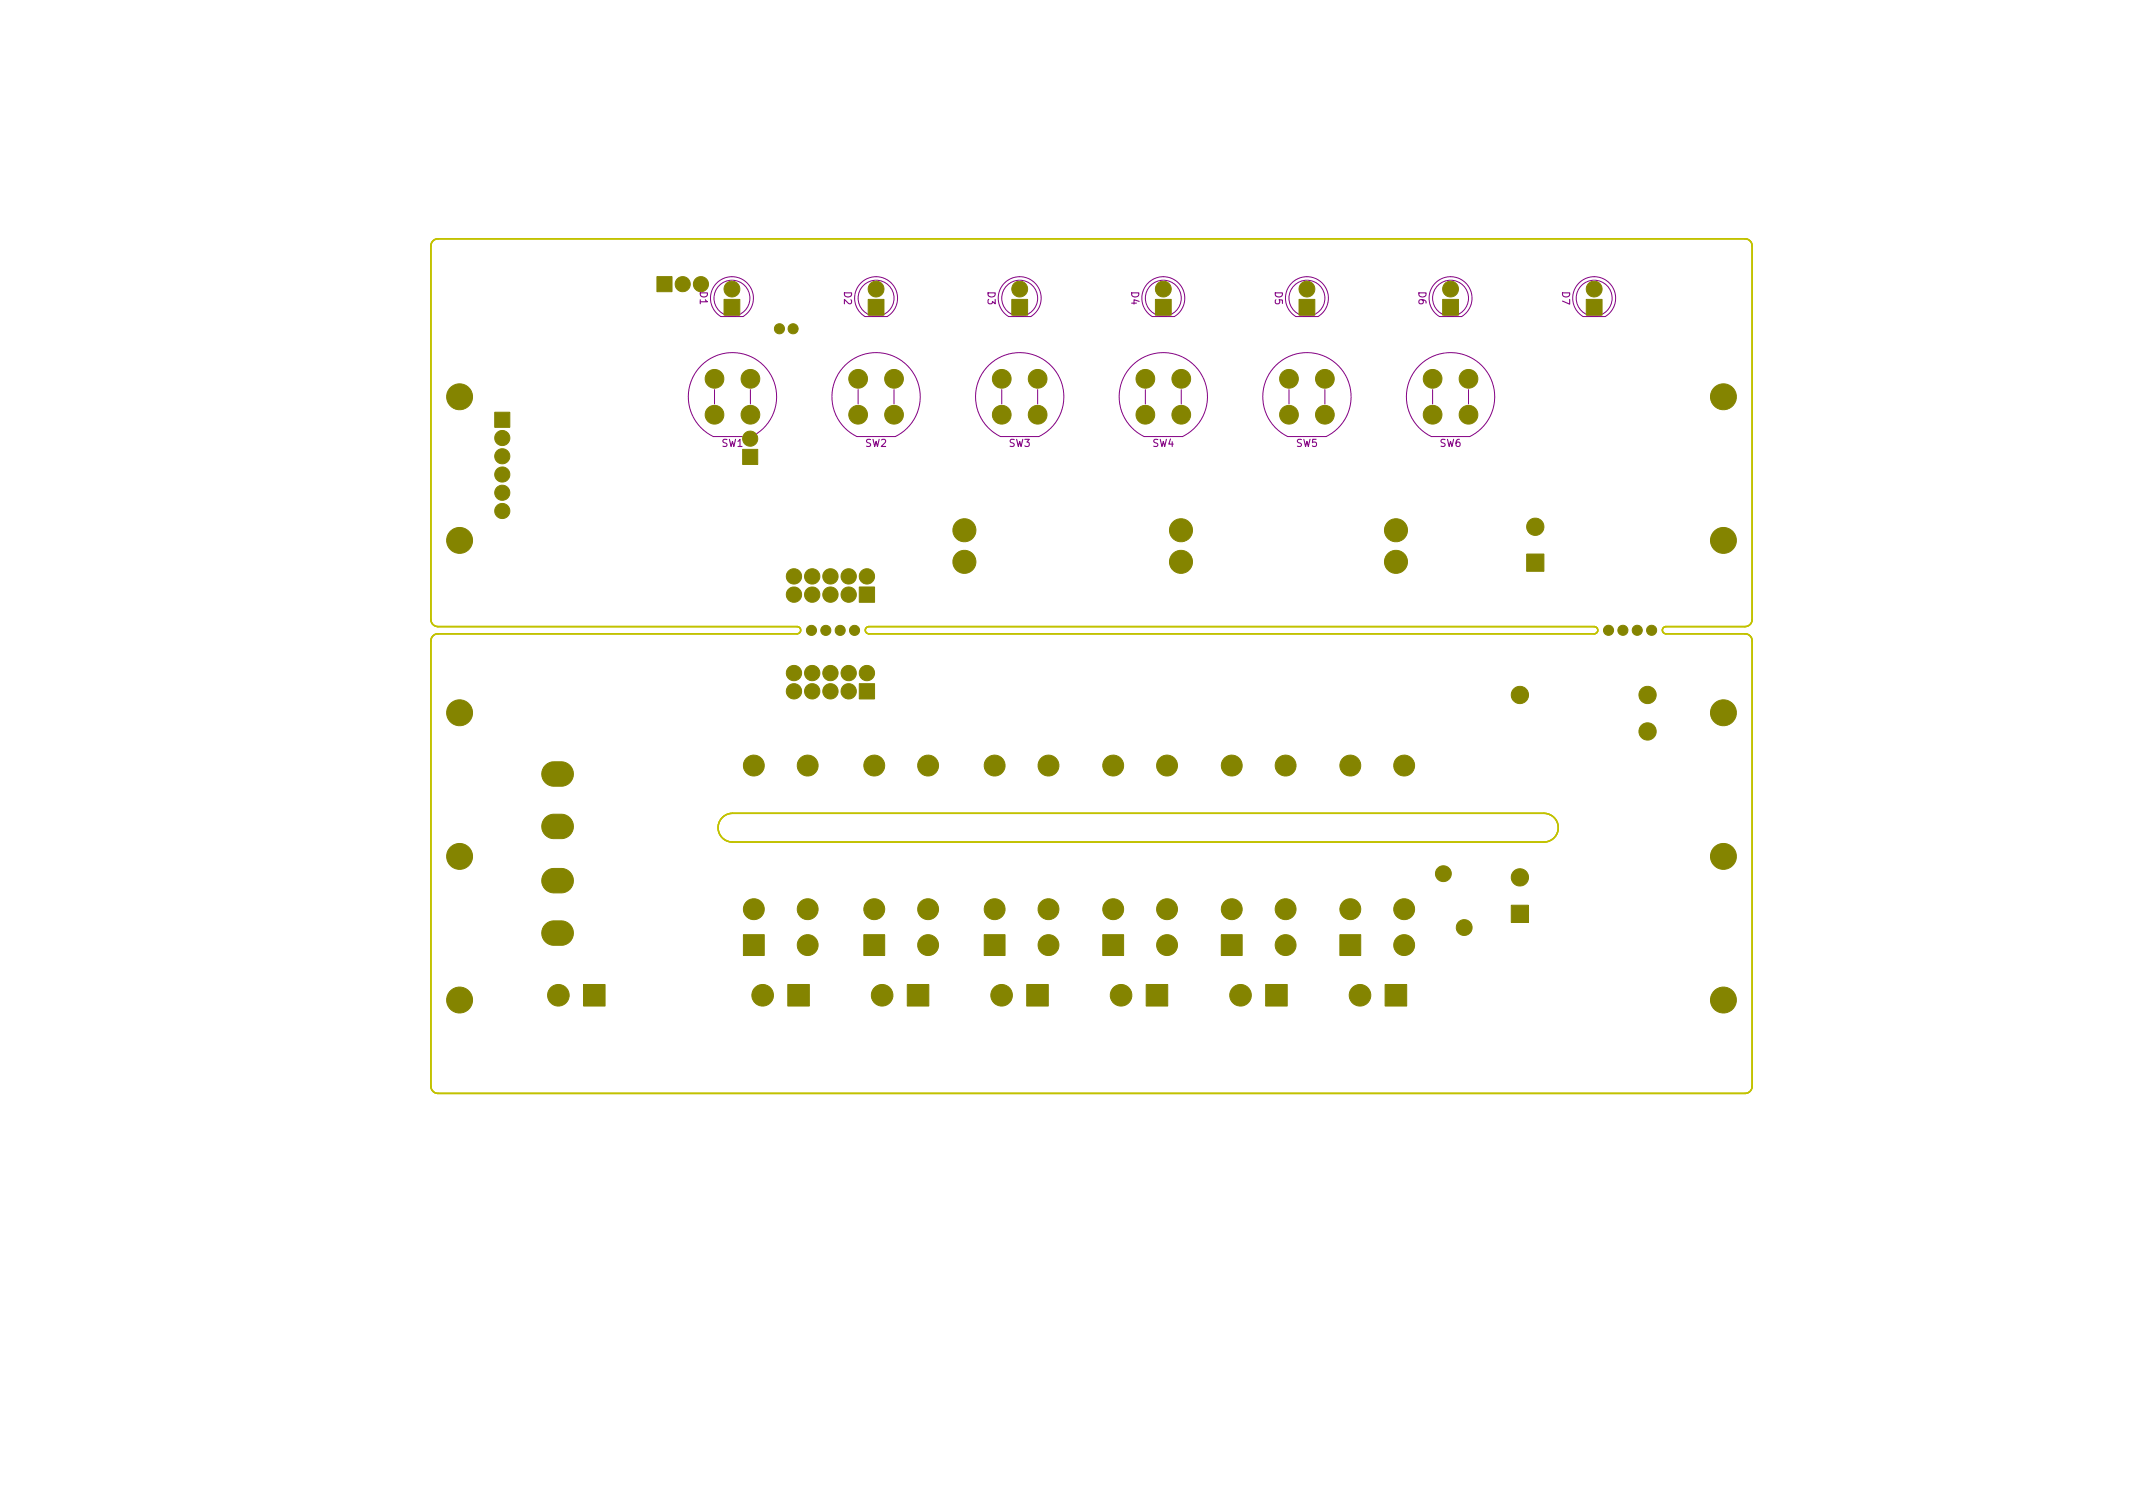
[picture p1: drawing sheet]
<svg xmlns="http://www.w3.org/2000/svg" width="297mm" height="210mm" viewBox="0 0 297 210" stroke-linecap="round" stroke-linejoin="round" font-family="sans-serif">
<defs><g id="words">
<g font-size="1.4" fill="#840084">
<text x="97.5" y="40.6" transform="rotate(90 97.5 40.6)">D1</text>
<text x="117.5" y="40.6" transform="rotate(90 117.5 40.6)">D2</text>
<text x="137.5" y="40.6" transform="rotate(90 137.5 40.6)">D3</text>
<text x="157.5" y="40.6" transform="rotate(90 157.5 40.6)">D4</text>
<text x="177.5" y="40.6" transform="rotate(90 177.5 40.6)">D5</text>
<text x="197.5" y="40.6" transform="rotate(90 197.5 40.6)">D6</text>
<text x="217.5" y="40.6" transform="rotate(90 217.5 40.6)">D7</text>
<text x="100.5" y="62.2">SW1</text>
<text x="120.5" y="62.2">SW2</text>
<text x="140.5" y="62.2">SW3</text>
<text x="160.5" y="62.2">SW4</text>
<text x="180.5" y="62.2">SW5</text>
<text x="200.5" y="62.2">SW6</text>
</g>
</g></defs>
<path d="M60.3 33.5l.3-.2 .4-.1h182a1 1 0 0 1 1 1v52a1 1 0 0 1-1 1h-11a.5 .5 0 0 0-.5 .5 .5 .5 0 0 0 .5 .5h11a1 1 0 0 1 1 1v62a1 1 0 0 1-1 1h-182a1 1 0 0 1-1-1v-62a1 1 0 0 1 1-1h50a.5 .5 0 0 0 .5-.5 .5 .5 0 0 0-.5-.5h-50a1 1 0 0 1-1-1v-52l.1-.4zM120.6 87.4l.4-.2h101a.5 .5 0 0 1 .5 .5 .5 .5 0 0 1-.5 .5h-101a.5 .5 0 0 1-.5-.3 .5 .5 0 0 1 .1-.5zM100.6 113.8a2 2 0 0 1 1.4-.6h113a2 2 0 0 1 2 2 2 2 0 0 1-2 2h-113a2 2 0 0 1-1.8-1.2 2 2 0 0 1 .4-2.2z" fill="none" stroke="#c2c200" stroke-width=".2"/>
<g fill="none" stroke="#840084" stroke-width=".14">
<path d="M99.9 39.4a2.99 2.99 0 0 1 4.4 .3 2.99 2.99 0 0 1-.8 4.4h-3.1a2.99 2.99 0 0 1-.5-4.7zM119.9 39.4a2.99 2.99 0 0 1 4.5 .3 2.99 2.99 0 0 1-.9 4.4h-3a2.99 2.99 0 0 1-.6-4.7zM139.9 39.4a2.99 2.99 0 0 1 4.5 .3 2.99 2.99 0 0 1-.9 4.4h-3a2.99 2.99 0 0 1-.6-4.7zM159.9 39.4a2.99 2.99 0 0 1 4.5 .3 2.99 2.99 0 0 1-.9 4.4h-3a2.99 2.99 0 0 1-.6-4.7zM179.9 39.4a2.99 2.99 0 0 1 4.5 .3 2.99 2.99 0 0 1-.9 4.4h-3a2.99 2.99 0 0 1-.6-4.7zM199.9 39.4a2.99 2.99 0 0 1 4.5 .3 2.99 2.99 0 0 1-.9 4.4h-3a2.99 2.99 0 0 1-.6-4.7zM219.9 39.4a2.99 2.99 0 0 1 4.5 .3 2.99 2.99 0 0 1-.9 4.4h-3a2.99 2.99 0 0 1-.6-4.7zM97.7 50.8a6.1 6.1 0 0 1 9.3 .9 6.1 6.1 0 0 1-2.3 9.1h-5.4a6.1 6.1 0 0 1-1.6-10zM99.5 54.2v2M104.5 54.2v2M117.7 50.8a6.1 6.1 0 0 1 9.3 .9 6.1 6.1 0 0 1-2.3 9.1h-5.4a6.1 6.1 0 0 1-1.6-10zM119.5 54.2v2"/>
<path d="M124.5 54.2v2M137.7 50.8a6.1 6.1 0 0 1 9.3 .9 6.1 6.1 0 0 1-2.3 9.1h-5.4a6.1 6.1 0 0 1-1.6-10zM139.5 54.2v2M144.5 54.2v2M157.7 50.8a6.1 6.1 0 0 1 9.3 .9 6.1 6.1 0 0 1-2.3 9.1h-5.4a6.1 6.1 0 0 1-1.6-10zM159.5 54.2v2M164.5 54.2v2M177.7 50.8a6.1 6.1 0 0 1 9.3 .9 6.1 6.1 0 0 1-2.3 9.1h-5.4a6.1 6.1 0 0 1-1.6-10zM179.5 54.2v2M184.5 54.2v2M197.7 50.8a6.1 6.1 0 0 1 9.3 .9 6.1 6.1 0 0 1-2.3 9.1h-5.4a6.1 6.1 0 0 1-1.6-10zM199.5 54.2v2"/>
<path d="M204.5 54.2v2"/>
<circle cx="101.9" cy="41.5" r="2.5"/>
<circle cx="122" cy="41.5" r="2.5"/>
<circle cx="142" cy="41.5" r="2.5"/>
<circle cx="162" cy="41.5" r="2.5"/>
<circle cx="182" cy="41.5" r="2.5"/>
<circle cx="202" cy="41.5" r="2.5"/>
<circle cx="222" cy="41.5" r="2.5"/>
</g>
<g fill="#848400" stroke="#848400" stroke-width=".14">
<path d="M159.6 137.1h3v3h-3z"/>
<path d="M109.7 137.1h3v3h-3z"/>
<path d="M81.3 137.1h3v3h-3z"/>
<path d="M176.3 137.1h3v3h-3z"/>
<path d="M192.9 137.1h3v3h-3z"/>
<path d="M126.3 137.1h3v3h-3z"/>
<path d="M143 137.1h3v3h-3z"/>
<path d="M186.6 130.1h2.9v2.9h-2.9z"/>
<path d="M153.6 130.1h2.9v2.9h-2.9z"/>
<path d="M120.3 130.1h2.9v2.9h-2.9z"/>
<path d="M170.1 130.1h2.9v2.9h-2.9z"/>
<path d="M103.5 130.1h2.9v2.9h-2.9z"/>
<path d="M137.1 130.1h2.9v2.9h-2.9z"/>
<path d="M75.9 128.7l.9-.4 1.4-.1a1.7 1.7 0 0 1 1.7 1.7 1.7 1.7 0 0 1-1.7 1.7h-1.1a1.7 1.7 0 0 1-1.5-1.1 1.7 1.7 0 0 1 .3-1.8z"/>
<path d="M210.5 126h2.4v2.4h-2.4z"/>
<path d="M75.9 121.4l.9-.4 1.4-.1a1.7 1.7 0 0 1 1.7 1.7 1.7 1.7 0 0 1-1.7 1.7h-1.1a1.7 1.7 0 0 1-1.5-1.1 1.7 1.7 0 0 1 .3-1.8z"/>
<path d="M75.9 113.9l.9-.5h1.4a1.7 1.7 0 0 1 1.7 1.7 1.7 1.7 0 0 1-1.7 1.7h-1.1a1.7 1.7 0 0 1-1.5-1.1 1.7 1.7 0 0 1 .3-1.8z"/>
<path d="M75.9 106.6l.9-.5h1.4a1.7 1.7 0 0 1 1.7 1.7 1.7 1.7 0 0 1-1.7 1.7h-1.1a1.7 1.7 0 0 1-1.5-1.1 1.7 1.7 0 0 1 .3-1.8z"/>
<path d="M119.7 95.2h2.1v2.1h-2.1z"/>
<path d="M119.7 81.7h2.1v2.2h-2.1z"/>
<path d="M212.6 77.1h2.4v2.4h-2.4z"/>
<path d="M103.4 62.6h2.1v2.1h-2.1z"/>
<path d="M68.9 57.4h2.1v2.1h-2.1z"/>
<path d="M180.9 41.7h2.2v2.2h-2.2z"/>
<path d="M220.9 41.7h2.2v2.2h-2.2z"/>
<path d="M200.9 41.7h2.2v2.2h-2.2z"/>
<path d="M160.9 41.7h2.2v2.2h-2.2z"/>
<path d="M140.9 41.7h2.2v2.2h-2.2z"/>
<path d="M120.9 41.7h2.2v2.2h-2.2z"/>
<path d="M100.8 41.7h2.2v2.2h-2.2z"/>
<path d="M91.5 38.5h2.1v2.1h-2.1z"/>
<circle cx="64" cy="139.3" r="1.81"/>
<circle cx="240" cy="139.3" r="1.81"/>
<circle cx="77.8" cy="138.6" r="1.5"/>
<circle cx="172.8" cy="138.6" r="1.5"/>
<circle cx="189.4" cy="138.6" r="1.5"/>
<circle cx="106.2" cy="138.6" r="1.5"/>
<circle cx="122.8" cy="138.6" r="1.5"/>
<circle cx="139.5" cy="138.6" r="1.5"/>
<circle cx="156.1" cy="138.6" r="1.5"/>
<circle cx="179" cy="131.6" r="1.46"/>
<circle cx="162.5" cy="131.6" r="1.46"/>
<circle cx="146" cy="131.6" r="1.46"/>
<circle cx="129.2" cy="131.6" r="1.46"/>
<circle cx="195.5" cy="131.6" r="1.46"/>
<circle cx="112.5" cy="131.6" r="1.46"/>
<circle cx="203.9" cy="129.2" r="1.11"/>
<circle cx="138.5" cy="126.6" r="1.46"/>
<circle cx="195.5" cy="126.6" r="1.46"/>
<circle cx="188" cy="126.6" r="1.46"/>
<circle cx="179" cy="126.6" r="1.46"/>
<circle cx="129.2" cy="126.6" r="1.46"/>
<circle cx="121.7" cy="126.6" r="1.46"/>
<circle cx="155" cy="126.6" r="1.46"/>
<circle cx="112.5" cy="126.6" r="1.46"/>
<circle cx="105" cy="126.6" r="1.46"/>
<circle cx="171.5" cy="126.6" r="1.46"/>
<circle cx="146" cy="126.6" r="1.46"/>
<circle cx="162.5" cy="126.6" r="1.46"/>
<circle cx="211.7" cy="122.2" r="1.21"/>
<circle cx="201" cy="121.7" r="1.11"/>
<circle cx="240" cy="119.3" r="1.81"/>
<circle cx="64" cy="119.3" r="1.81"/>
<circle cx="179" cy="106.6" r="1.46"/>
<circle cx="162.5" cy="106.6" r="1.46"/>
<circle cx="155" cy="106.6" r="1.46"/>
<circle cx="146" cy="106.6" r="1.46"/>
<circle cx="138.5" cy="106.6" r="1.46"/>
<circle cx="129.2" cy="106.6" r="1.46"/>
<circle cx="188" cy="106.6" r="1.46"/>
<circle cx="121.7" cy="106.6" r="1.46"/>
<circle cx="171.5" cy="106.6" r="1.46"/>
<circle cx="105" cy="106.6" r="1.46"/>
<circle cx="112.5" cy="106.6" r="1.46"/>
<circle cx="195.5" cy="106.6" r="1.46"/>
<circle cx="229.4" cy="101.8" r="1.21"/>
<circle cx="240" cy="99.3" r="1.81"/>
<circle cx="64" cy="99.3" r="1.81"/>
<circle cx="229.4" cy="96.8" r="1.21"/>
<circle cx="211.7" cy="96.8" r="1.21"/>
<circle cx="118.2" cy="96.3" r="1.07"/>
<circle cx="110.6" cy="96.3" r="1.07"/>
<circle cx="113.1" cy="96.3" r="1.07"/>
<circle cx="115.6" cy="96.3" r="1.07"/>
<circle cx="118.2" cy="93.7" r="1.07"/>
<circle cx="120.7" cy="93.7" r="1.07"/>
<circle cx="115.6" cy="93.7" r="1.07"/>
<circle cx="113.1" cy="93.7" r="1.07"/>
<circle cx="110.6" cy="93.7" r="1.07"/>
<circle cx="117" cy="87.8" r=".7"/>
<circle cx="115" cy="87.8" r=".7"/>
<circle cx="113" cy="87.8" r=".7"/>
<circle cx="119" cy="87.8" r=".7"/>
<circle cx="226" cy="87.8" r=".7"/>
<circle cx="224" cy="87.8" r=".7"/>
<circle cx="230" cy="87.8" r=".7"/>
<circle cx="228" cy="87.8" r=".7"/>
<circle cx="113.1" cy="82.8" r="1.07"/>
<circle cx="115.6" cy="82.8" r="1.07"/>
<circle cx="118.2" cy="82.8" r="1.07"/>
<circle cx="110.6" cy="82.8" r="1.07"/>
<circle cx="110.6" cy="80.3" r="1.07"/>
<circle cx="120.7" cy="80.3" r="1.07"/>
<circle cx="118.2" cy="80.3" r="1.07"/>
<circle cx="115.6" cy="80.3" r="1.07"/>
<circle cx="113.1" cy="80.3" r="1.07"/>
<circle cx="134.3" cy="78.2" r="1.61"/>
<circle cx="194.4" cy="78.2" r="1.61"/>
<circle cx="164.5" cy="78.2" r="1.61"/>
<circle cx="240" cy="75.3" r="1.81"/>
<circle cx="64" cy="75.3" r="1.81"/>
<circle cx="134.3" cy="73.8" r="1.61"/>
<circle cx="164.5" cy="73.8" r="1.61"/>
<circle cx="194.4" cy="73.8" r="1.61"/>
<circle cx="213.8" cy="73.3" r="1.21"/>
<circle cx="69.9" cy="71.2" r="1.05"/>
<circle cx="69.9" cy="68.6" r="1.05"/>
<circle cx="69.9" cy="66.1" r="1.05"/>
<circle cx="69.9" cy="63.5" r="1.05"/>
<circle cx="104.5" cy="61.1" r="1.05"/>
<circle cx="69.9" cy="61" r="1.05"/>
<circle cx="159.5" cy="57.7" r="1.31"/>
<circle cx="164.5" cy="57.7" r="1.31"/>
<circle cx="119.5" cy="57.7" r="1.31"/>
<circle cx="124.5" cy="57.7" r="1.31"/>
<circle cx="199.5" cy="57.7" r="1.31"/>
<circle cx="139.5" cy="57.7" r="1.31"/>
<circle cx="144.5" cy="57.7" r="1.31"/>
<circle cx="184.5" cy="57.7" r="1.31"/>
<circle cx="179.5" cy="57.7" r="1.31"/>
<circle cx="99.5" cy="57.7" r="1.31"/>
<circle cx="104.5" cy="57.7" r="1.31"/>
<circle cx="204.5" cy="57.7" r="1.31"/>
<circle cx="240" cy="55.3" r="1.81"/>
<circle cx="64" cy="55.3" r="1.81"/>
<circle cx="144.5" cy="52.7" r="1.31"/>
<circle cx="139.5" cy="52.7" r="1.31"/>
<circle cx="124.5" cy="52.7" r="1.31"/>
<circle cx="119.5" cy="52.7" r="1.31"/>
<circle cx="159.5" cy="52.7" r="1.31"/>
<circle cx="99.5" cy="52.7" r="1.31"/>
<circle cx="164.5" cy="52.7" r="1.31"/>
<circle cx="179.5" cy="52.7" r="1.31"/>
<circle cx="184.5" cy="52.7" r="1.31"/>
<circle cx="204.5" cy="52.7" r="1.31"/>
<circle cx="199.5" cy="52.7" r="1.31"/>
<circle cx="104.5" cy="52.7" r="1.31"/>
<circle cx="110.4" cy="45.8" r=".7"/>
<circle cx="108.5" cy="45.8" r=".7"/>
<circle cx="222" cy="40.2" r="1.11"/>
<circle cx="202" cy="40.2" r="1.11"/>
<circle cx="182" cy="40.2" r="1.11"/>
<circle cx="162" cy="40.2" r="1.11"/>
<circle cx="142" cy="40.2" r="1.11"/>
<circle cx="122" cy="40.2" r="1.11"/>
<circle cx="101.9" cy="40.2" r="1.11"/>
<circle cx="95.1" cy="39.6" r="1.05"/>
<circle cx="97.6" cy="39.6" r="1.05"/>
</g>
<use href="#words"/>
</svg>
